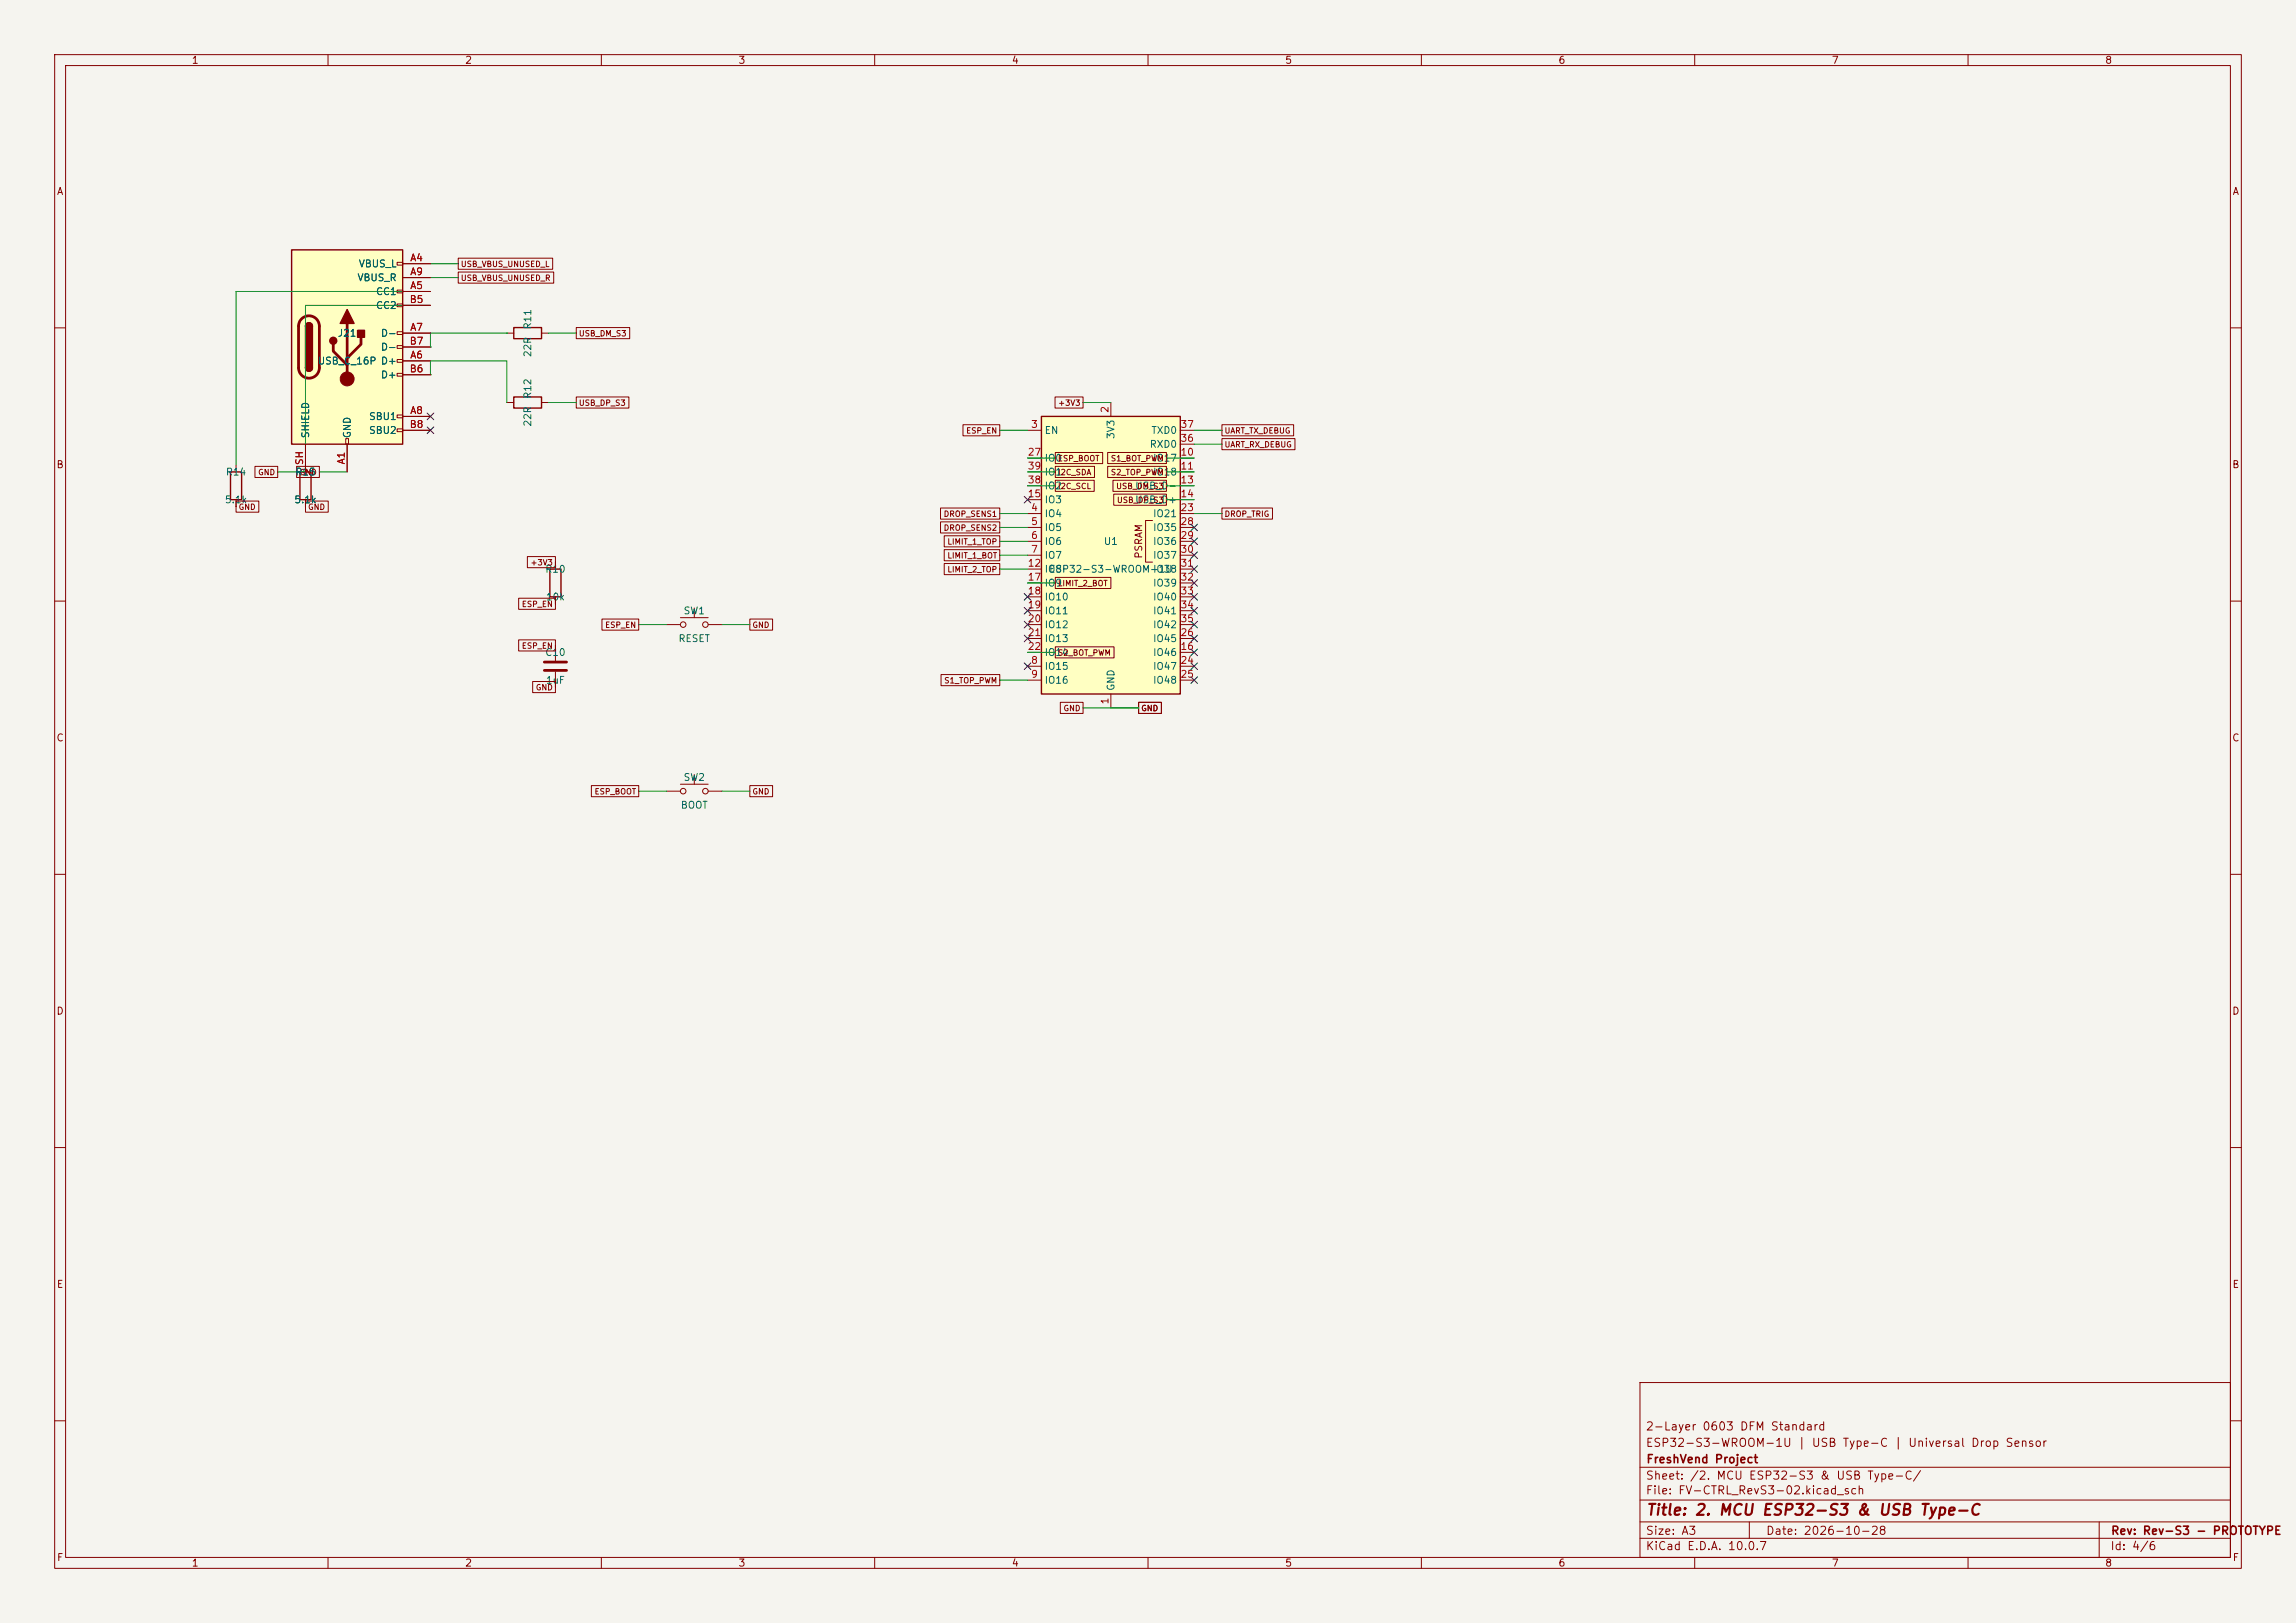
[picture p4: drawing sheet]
<svg xmlns="http://www.w3.org/2000/svg" width="420mm" height="297mm" viewBox="0 0 420 297" stroke-linecap="round" stroke-linejoin="round" font-family="sans-serif">
<defs><g id="words">
<text font-size="2" fill="#840000" x="301" y="277.8">Title: 2. MCU ESP32-S3 &amp; USB Type-C</text>
<g font-size="1.5" fill="#840000">
<text x="300.9" y="262.1">2-Layer 0603 DFM Standard</text>
<text x="300.9" y="265.1">ESP32-S3-WROOM-1U | USB Type-C | Universal Drop Sensor</text>
<text x="301" y="268.1">FreshVend Project</text>
<text x="300.9" y="273.8">File: FV-CTRL_RevS3-02.kicad_sch</text>
<text x="300.9" y="271.1">Sheet: /2. MCU ESP32-S3 &amp; USB Type-C/</text>
<text x="300.9" y="281.2">Size: A3</text>
<text x="322.9" y="281.2">Date: 2026-10-28</text>
<text x="386" y="281.2">Rev: Rev-S3 - PROTOTYPE</text>
<text x="300.9" y="284">KiCad E.D.A. 10.0.7</text>
<text x="385.9" y="284">Id: 4/6</text>
</g>
<g font-size="1.3" fill="#840000">
<text x="35" y="12">1</text>
<text x="85" y="12">2</text>
<text x="135" y="12">3</text>
<text x="185" y="12">4</text>
<text x="235" y="12">5</text>
<text x="285" y="12">6</text>
<text x="335" y="12">7</text>
<text x="385" y="12">8</text>
<text x="10.3" y="36">A</text>
<text x="408.3" y="36">A</text>
<text x="10.2" y="86">B</text>
<text x="408.2" y="86">B</text>
<text x="209.2" y="102.3" transform="rotate(-90 209.2 102.3)">PSRAM</text>
<text x="10.2" y="136">C</text>
<text x="408.2" y="136">C</text>
<text x="10.2" y="186">D</text>
<text x="408.2" y="186">D</text>
<text x="10.3" y="236">E</text>
<text x="408.3" y="236">E</text>
<text x="10.3" y="286">F</text>
<text x="35" y="287">1</text>
<text x="85" y="287">2</text>
<text x="135" y="287">3</text>
<text x="185" y="287">4</text>
<text x="235" y="287">5</text>
<text x="285" y="287">6</text>
<text x="335" y="287">7</text>
<text x="385" y="287">8</text>
<text x="408.3" y="286">F</text>
</g>
<g font-size="1.3" fill="#006464">
<text x="65.3" y="51.8">VBUS_R</text>
<text x="65.5" y="49.2">VBUS_L</text>
<text x="68.7" y="54.3">CC1</text>
<text x="68.7" y="56.8">CC2</text>
<text x="61.7" y="61.9">J21</text>
<text x="69.6" y="61.9">D-</text>
<text x="69.6" y="64.5">D-</text>
<text x="97.5" y="65.5" transform="rotate(-90 97.5 65.5)">22R</text>
<text x="97.5" y="60.4" transform="rotate(-90 97.5 60.4)">R11</text>
<text x="58" y="67">USB_C_16P D+</text>
<text x="69.6" y="69.5">D+</text>
<text x="67.4" y="77.2">SBU1</text>
<text x="97.5" y="73.1" transform="rotate(-90 97.5 73.1)">R12</text>
<text x="56.8" y="80.3" transform="rotate(-90 56.8 80.3)">SHIELD</text>
<text x="64.5" y="80.3" transform="rotate(-90 64.5 80.3)">GND</text>
<text x="67.4" y="79.7">SBU2</text>
<text x="97.5" y="78.2" transform="rotate(-90 97.5 78.2)">22R</text>
<text x="191" y="79.7">EN</text>
<text x="204.2" y="80.4" transform="rotate(-90 204.2 80.4)">3V3</text>
<text x="210.2" y="82.2">RXD0</text>
<text x="210.5" y="79.7">TXD0</text>
<text x="41.2" y="87.3">R14</text>
<text x="53.9" y="87.3">R15</text>
<text x="191" y="84.8">IO0</text>
<text x="191" y="89.9">IO2</text>
<text x="191" y="87.3">IO1</text>
<text x="207.5" y="89.9">USB_D-</text>
<text x="210.8" y="84.8">IO17</text>
<text x="210.8" y="87.3">IO18</text>
<text x="41" y="92.4">5.1k</text>
<text x="53.7" y="92.4">5.1k</text>
<text x="191" y="94.9">IO4</text>
<text x="191" y="92.4">IO3</text>
<text x="207.5" y="92.4">USB_D+</text>
<text x="210.8" y="94.9">IO21</text>
<text x="191" y="97.5">IO5</text>
<text x="191" y="100">IO6</text>
<text x="201.8" y="100">U1</text>
<text x="210.8" y="97.5">IO35</text>
<text x="210.8" y="100">IO36</text>
<text x="99.6" y="105.1">R10</text>
<text x="191" y="102.6">IO7</text>
<text x="191" y="105.1">IO8</text>
<text x="191" y="107.6">IO9</text>
<text x="191.8" y="105.1">ESP32-S3-WROOM-1U</text>
<text x="210.8" y="102.6">IO37</text>
<text x="210.8" y="105.1">IO38</text>
<text x="210.8" y="107.6">IO39</text>
<text x="99.7" y="110.2">10k</text>
<text x="124.9" y="112.7">SW1</text>
<text x="191" y="110.2">IO10</text>
<text x="191" y="112.7">IO11</text>
<text x="210.8" y="110.2">IO40</text>
<text x="210.8" y="112.7">IO41</text>
<text x="124" y="117.8">RESET</text>
<text x="191" y="115.3">IO12</text>
<text x="191" y="117.8">IO13</text>
<text x="210.8" y="117.8">IO45</text>
<text x="210.8" y="115.3">IO42</text>
<text x="99.6" y="120.3">C10</text>
<text x="99.7" y="125.4">1uF</text>
<text x="191" y="122.9">IO15</text>
<text x="191" y="125.4">IO16</text>
<text x="191" y="120.3">IO14</text>
<text x="210.8" y="120.3">IO46</text>
<text x="210.8" y="122.9">IO47</text>
<text x="210.8" y="125.4">IO48</text>
<text x="204.2" y="126.5" transform="rotate(-90 204.2 126.5)">GND</text>
<text x="124.9" y="143.2">SW2</text>
<text x="124.4" y="148.3">BOOT</text>
</g>
<g font-size="1.3" fill="#a90000">
<text x="74.9" y="48.1">A4</text>
<text x="74.9" y="53.2">A5</text>
<text x="74.9" y="50.7">A9</text>
<text x="74.8" y="55.7">B5</text>
<text x="74.8" y="63.4">B7</text>
<text x="74.9" y="65.9">A6</text>
<text x="74.9" y="60.8">A7</text>
<text x="74.8" y="68.4">B6</text>
<text x="74.9" y="76.1">A8</text>
<text x="203.1" y="75.7" transform="rotate(-90 203.1 75.7)">2</text>
<text x="74.8" y="78.6">B8</text>
<text x="187.9" y="83.7">27</text>
<text x="188.5" y="78.6">3</text>
<text x="215.8" y="83.7">10</text>
<text x="215.8" y="81.1">36</text>
<text x="215.8" y="78.6">37</text>
<text x="55.7" y="85.2" transform="rotate(-90 55.7 85.2)">SH</text>
<text x="63.4" y="85.1" transform="rotate(-90 63.4 85.1)">A1</text>
<text x="187.9" y="88.8">38</text>
<text x="187.9" y="86.2">39</text>
<text x="215.8" y="86.2">11</text>
<text x="215.8" y="88.8">13</text>
<text x="187.9" y="91.3">15</text>
<text x="188.5" y="93.8">4</text>
<text x="215.8" y="91.3">14</text>
<text x="215.8" y="93.8">23</text>
<text x="188.5" y="96.4">5</text>
<text x="188.5" y="98.9">6</text>
<text x="188.5" y="101.5">7</text>
<text x="215.8" y="96.4">28</text>
<text x="215.8" y="98.9">29</text>
<text x="215.8" y="101.5">30</text>
<text x="187.9" y="104">12</text>
<text x="187.9" y="106.5">17</text>
<text x="215.8" y="104">31</text>
<text x="215.8" y="106.5">32</text>
<text x="187.9" y="109.1">18</text>
<text x="187.9" y="111.6">19</text>
<text x="215.8" y="109.1">33</text>
<text x="215.8" y="111.6">34</text>
<text x="187.9" y="114.2">20</text>
<text x="187.9" y="116.7">21</text>
<text x="187.9" y="119.2">22</text>
<text x="215.8" y="119.2">16</text>
<text x="215.8" y="116.7">26</text>
<text x="215.8" y="114.2">35</text>
<text x="188.5" y="121.8">8</text>
<text x="188.5" y="124.3">9</text>
<text x="215.8" y="121.8">24</text>
<text x="215.8" y="124.3">25</text>
<text x="203.1" y="129" transform="rotate(-90 203.1 129)">1</text>
</g>
<g font-size="1" fill="#840000">
<text x="84.2" y="49.1">USB_VBUS_UNUSED_L</text>
<text x="84.2" y="51.6">USB_VBUS_UNUSED_R</text>
<text x="105.8" y="61.8">USB_DM_S3</text>
<text x="105.8" y="74.5">USB_DP_S3</text>
<text x="193.5" y="74.5">+3V3</text>
<text x="176.6" y="79.6">ESP_EN</text>
<text x="223.9" y="79.6">UART_TX_DEBUG</text>
<text x="223.9" y="82.1">UART_RX_DEBUG</text>
<text x="47.1" y="87.2">GND</text>
<text x="54.7" y="87.2">GND</text>
<text x="193.4" y="84.7">ESP_BOOT</text>
<text x="193.4" y="89.7">I2C_SCL</text>
<text x="193.4" y="87.2">I2C_SDA</text>
<text x="203.1" y="84.7">S1_BOT_PWM</text>
<text x="203.1" y="87.2">S2_TOP_PWM</text>
<text x="204.1" y="89.7">USB_DM_S3</text>
<text x="43.6" y="93.6">GND</text>
<text x="56.3" y="93.6">GND</text>
<text x="172.5" y="94.8">DROP_SENS1</text>
<text x="204.2" y="92.3">USB_DP_S3</text>
<text x="223.9" y="94.8">DROP_TRIG</text>
<text x="172.5" y="97.4">DROP_SENS2</text>
<text x="173.2" y="99.9">LIMIT_1_TOP</text>
<text x="97" y="103.7">+3V3</text>
<text x="173.2" y="102.4">LIMIT_1_BOT</text>
<text x="173.2" y="105">LIMIT_2_TOP</text>
<text x="193.4" y="107.5">LIMIT_2_BOT</text>
<text x="95.4" y="111.3">ESP_EN</text>
<text x="95.4" y="119">ESP_EN</text>
<text x="110.6" y="115.1">ESP_EN</text>
<text x="137.5" y="115.1">GND</text>
<text x="172.6" y="125.3">S1_TOP_PWM</text>
<text x="193.4" y="120.2">S2_BOT_PWM</text>
<text x="97.9" y="126.6">GND</text>
<text x="194.4" y="130.4">GND</text>
<text x="208.7" y="130.4">GND</text>
<text x="108.7" y="145.6">ESP_BOOT</text>
<text x="137.5" y="145.6">GND</text>
</g>
</g></defs>
<path d="M0 0h420v297h-420z" fill="#f5f4ef" stroke="#f5f4ef" stroke-width=".18"/>
<g fill="none" stroke="#840000" stroke-width=".18">
<path d="M10 10h400v277h-400zM12 12h396v273h-396zM60 10v2M110 10v2M160 10v2M210 10v2M260 10v2M310 10v2M360 10v2M10 60h2M92.7 61h1.3M99.1 61h1.2"/>
<path d="M408 60h2M10 110h2M101.6 102.9v1.2M101.6 109.2v1.3M408 110h2M10 160h2M121.9 144.8h2.6M124.5 143.5h5M127 141.7v1.8M129.5 144.8h2.6M408 160h2M10 210h2"/>
<path d="M408 210h2M300 253h108v32h-108zM10 260h2M300 278.5h108M300 274.5h108M300 268.5h108M320 278.5v3M384 278.5v6.5M408 260h2M60 285v2M110 285v2M160 285v2"/>
<path d="M210 285v2M260 285v2M300 281.5h108M310 285v2M360 285v2"/>
<circle cx="125" cy="144.8" r=".51"/>
<circle cx="129" cy="144.8" r=".51"/>
</g>
<path d="M94 59.9h5.1v2.1h-5.1zM100.6 104.1h2v5.1h-2z" fill="none" stroke="#840000" stroke-width=".25"/>
<path d="M53.3 45.7h20.4v35.6h-20.4z" fill="#ffffc2"/>
<g fill="none" stroke="#840000" stroke-width=".18">
<path d="M72.6 48h1.1v.5h-1.1zM72.6 53.1h1.1v.5h-1.1zM72.6 55.6h1.1v.5h-1.1zM73.7 48.3h5M73.7 53.3h5M73.7 50.8h5M73.7 55.9h5M72.6 60.7h1.1v.5h-1.1zM72.6 63.2h1.1v.6h-1.1zM72.6 65.8h1.1v.5h-1.1zM72.6 68.3h1.1v.5h-1.1zM72.6 75.9h1.1v.6h-1.1z"/>
<path d="M72.6 78.5h1.1v.5h-1.1zM73.7 66h5M73.7 61h5M73.7 76.2h5M73.7 68.6h5M73.7 63.5h5M73.7 78.7h5M92.7 73.7h1.3M99.1 73.7h1.2M43.2 85.1v1.3M43.2 91.4v1.3M55.9 81.3v5.1"/>
<path d="M55.9 91.4v1.3M63.2 80.3h.6v1h-.6zM63.5 81.3v5.1M101.6 118.1v2.8M121.9 114.3h2.6M124.5 113h5M127 111.3v1.7M129.5 114.3h2.6M101.6 122.9v2.8"/>
<circle cx="125" cy="114.3" r=".51"/>
<circle cx="129" cy="114.3" r=".51"/>
</g>
<path d="M53.3 45.7h20.4v35.6h-20.4zM55.9 59.7a.64 .64 0 0 1 .6-.6 .64 .64 0 0 1 .6 .6M55.9 67.3a.64 .64 0 0 0 .6 .6 .64 .64 0 0 0 .6-.6M94 72.6h5.1v2.1h-5.1zM42.2 86.4h2v5h-2zM54.9 86.4h2v5h-2z" fill="none" stroke="#840000" stroke-width=".25"/>
<path d="M55.2 58.4a1.9 1.9 0 0 1 2-.5 1.9 1.9 0 0 1 1.2 1.8v7.6a1.91 1.91 0 0 1-1.9 1.9 1.91 1.91 0 0 1-1.9-1.9v-7.8l.2-.6zM63.5 59.2v10.1M61 63v1.3l2.5 2.5M66 61.7v1.3l-2.5 2.5M99.6 121.2h4M99.6 122.7h4" fill="none" stroke="#840000" stroke-width=".51"/>
<g fill="#840000" stroke="#840000" stroke-width=".25">
<path d="M55.9 59.7h1.2v7.6h-1.2z"/>
<path d="M56.1 59.2a.64 .64 0 0 1 .7-.1 .64 .64 0 0 1 .3 .6h-1.2z"/>
<path d="M55.9 67.3h1.2a.64 .64 0 0 1-.6 .6 .64 .64 0 0 1-.6-.6z"/>
<path d="M63.5 56.6l1.3 2.6h-2.6z"/>
<path d="M65.4 60.5h1.3v1.2h-1.3z"/>
<circle cx="61" cy="62.4" r=".63"/>
</g>
<circle cx="63.5" cy="69.3" r="1.27" fill="#840000" stroke="#840000" stroke-width=".18"/>
<path d="M190.5 76.2h25.4v50.8h-25.4z" fill="#ffffc2"/>
<path d="M190.5 76.2h25.4v50.8h-25.4z" fill="none" stroke="#840000" stroke-width=".25"/>
<g fill="none" stroke="#840000" stroke-width=".18">
<path d="M73.7 48.3h5M73.7 53.3h5M73.7 50.8h5M73.7 55.9h5M83.8 47.2h17.3v2.1h-17.3zM83.8 49.8h17.5v2h-17.5zM105.4 59.9h9.8v2.1h-9.8zM73.7 78.7h5M73.7 66h5M73.7 61h5M73.7 76.2h5M73.7 68.6h5"/>
<path d="M73.7 63.5h5M105.4 72.6h9.6v2.1h-9.6zM176.2 77.7h6.7v2.1h-6.7zM188 78.7h2.5M193 72.6h5.1v2.1h-5.1zM203.2 73.7v2.5M215.9 78.7h2.5M223.5 77.7h13.1v2.1h-13.1zM43.2 91.7h4.1v2h-4.1zM46.6 85.3h4.2v2.1h-4.2zM54.3 85.3h4.1v2.1h-4.1zM55.9 91.7h4.1v2h-4.1z"/>
<path d="M55.9 81.3v5.1M55.9 91.4v1.3M63.5 81.3v5.1M172 93h10.9v2h-10.9zM172 95.5h10.9v2h-10.9zM172.7 98h10.2v2.1h-10.2zM188 94h2.5M188 96.5h2.5M188 99.1h2.5M188 83.8h2.5M188 86.4h2.5M188 88.9h2.5"/>
<path d="M188 91.4h2.5M193 82.8h8.7v2h-8.7zM193 87.9h7.2v2h-7.2zM193 85.3h7.2v2.1h-7.2zM202.6 82.8h10.8v2h-10.8zM202.6 85.3h10.8v2.1h-10.8zM203.6 87.9h9.8v2h-9.8zM203.7 90.4h9.7v2.1h-9.7zM210.8 95.3h-1.3v7.6h1.3M215.9 94h2.5M215.9 96.5h2.5M215.9 99.1h2.5"/>
<path d="M215.9 83.8h2.5M215.9 86.4h2.5M215.9 88.9h2.5M215.9 91.4h2.5M215.9 81.3h2.5M223.5 93h9.3v2h-9.3zM223.5 80.3h13.4v2h-13.4zM94.9 109.5h6.7v2h-6.7zM94.9 117.1h6.7v2h-6.7zM96.5 101.9h5.1v2h-5.1zM110.1 113.3h6.7v2h-6.7zM137.2 113.3h4.1v2h-4.1z"/>
<path d="M172.7 100.6h10.2v2h-10.2zM172.7 103.1h10.2v2.1h-10.2zM188 101.6h2.5M188 104.1h2.5M188 119.4h2.5M188 106.7h2.5M188 109.2h2.5M188 111.8h2.5M188 114.3h2.5M188 116.8h2.5M193 118.4h10.8v2h-10.8zM193 105.7h10.2v2h-10.2z"/>
<path d="M215.9 101.6h2.5M215.9 104.1h2.5M215.9 119.4h2.5M215.9 106.7h2.5M215.9 109.2h2.5M215.9 111.8h2.5M215.9 114.3h2.5M215.9 116.8h2.5M97.4 124.7h4.2v2h-4.2zM172.1 123.4h10.8v2.1h-10.8zM188 121.9h2.5M188 124.5h2.5"/>
<path d="M194 128.5h4.1v2.1h-4.1zM203.2 127v2.5M208.3 128.5h4.1v2.1h-4.1zM215.9 121.9h2.5M215.9 124.5h2.5M108.2 143.8h8.6v2h-8.6zM137.2 143.8h4.1v2h-4.1z"/>
</g>
<g fill="none" stroke="#009600" stroke-width=".18">
<path d="M78.7 50.8h5.1M78.7 55.9h-22.8v29.2M78.7 53.3h-35.5v31.8M78.7 48.3h5.1M78.7 68.6h.1M78.7 63.5h.1M78.7 68.6v-2.6h14v7.7M92.7 61h.1M92.7 61h-14v2.5M100.3 73.7h5.1M100.3 61h5.1M182.9 78.7h5.1"/>
<path d="M198.1 73.7h5.1M218.4 78.7h5.1M50.8 86.4h5.1M58.4 86.4h5.1M182.9 94h5.1M182.9 96.5h5.1M182.9 99.1h5.1M188 86.4h5M188 83.8h5M188 88.9h5M213.4 86.4h5M213.4 83.8h5"/>
<path d="M213.4 88.9h5M213.4 91.4h5M218.4 94h5.1M218.4 81.3h5.1M116.8 114.3h5.1M132.1 114.3h5.1M182.9 101.6h5.1M182.9 104.1h5.1M188 106.7h5M188 119.4h5M182.9 124.5h5.1M198.1 129.5h10.2"/>
<path d="M116.8 144.8h5.1M132.1 144.8h5.1"/>
</g>
<g fill="none" stroke="#000084" stroke-width=".18">
<path d="M78.1 75.6l1.2 1.2M78.1 78.1l1.2 1.2M79.3 75.6l-1.2 1.2M79.3 78.1l-1.2 1.2M187.4 90.8l1.2 1.2M188.6 90.8l-1.2 1.2M217.8 95.9l1.2 1.2M217.8 98.5l1.2 1.2M219 95.9l-1.2 1.2M219 98.5l-1.2 1.2M187.4 108.6l1.2 1.2M187.4 111.2l1.2 1.2"/>
<path d="M187.4 113.7l1.2 1.2M187.4 116.2l1.2 1.2M188.6 108.6l-1.2 1.2M188.6 111.2l-1.2 1.2M188.6 113.7l-1.2 1.2M188.6 116.2l-1.2 1.2M217.8 118.8l1.2 1.2M217.8 116.2l1.2 1.2M217.8 111.2l1.2 1.2M217.8 108.6l1.2 1.2M217.8 101l1.2 1.2M217.8 103.5l1.2 1.2"/>
<path d="M217.8 113.7l1.2 1.2M217.8 106.1l1.2 1.2M219 118.8l-1.2 1.2M219 116.2l-1.2 1.2M219 111.2l-1.2 1.2M219 108.6l-1.2 1.2M219 101l-1.2 1.2M219 103.5l-1.2 1.2M219 113.7l-1.2 1.2M219 106.1l-1.2 1.2M187.4 121.3l1.2 1.2M188.6 121.3l-1.2 1.2"/>
<path d="M217.8 123.9l1.2 1.2M217.8 121.3l1.2 1.2M219 123.9l-1.2 1.2M219 121.3l-1.2 1.2"/>
</g>
<use href="#words"/>
</svg>
